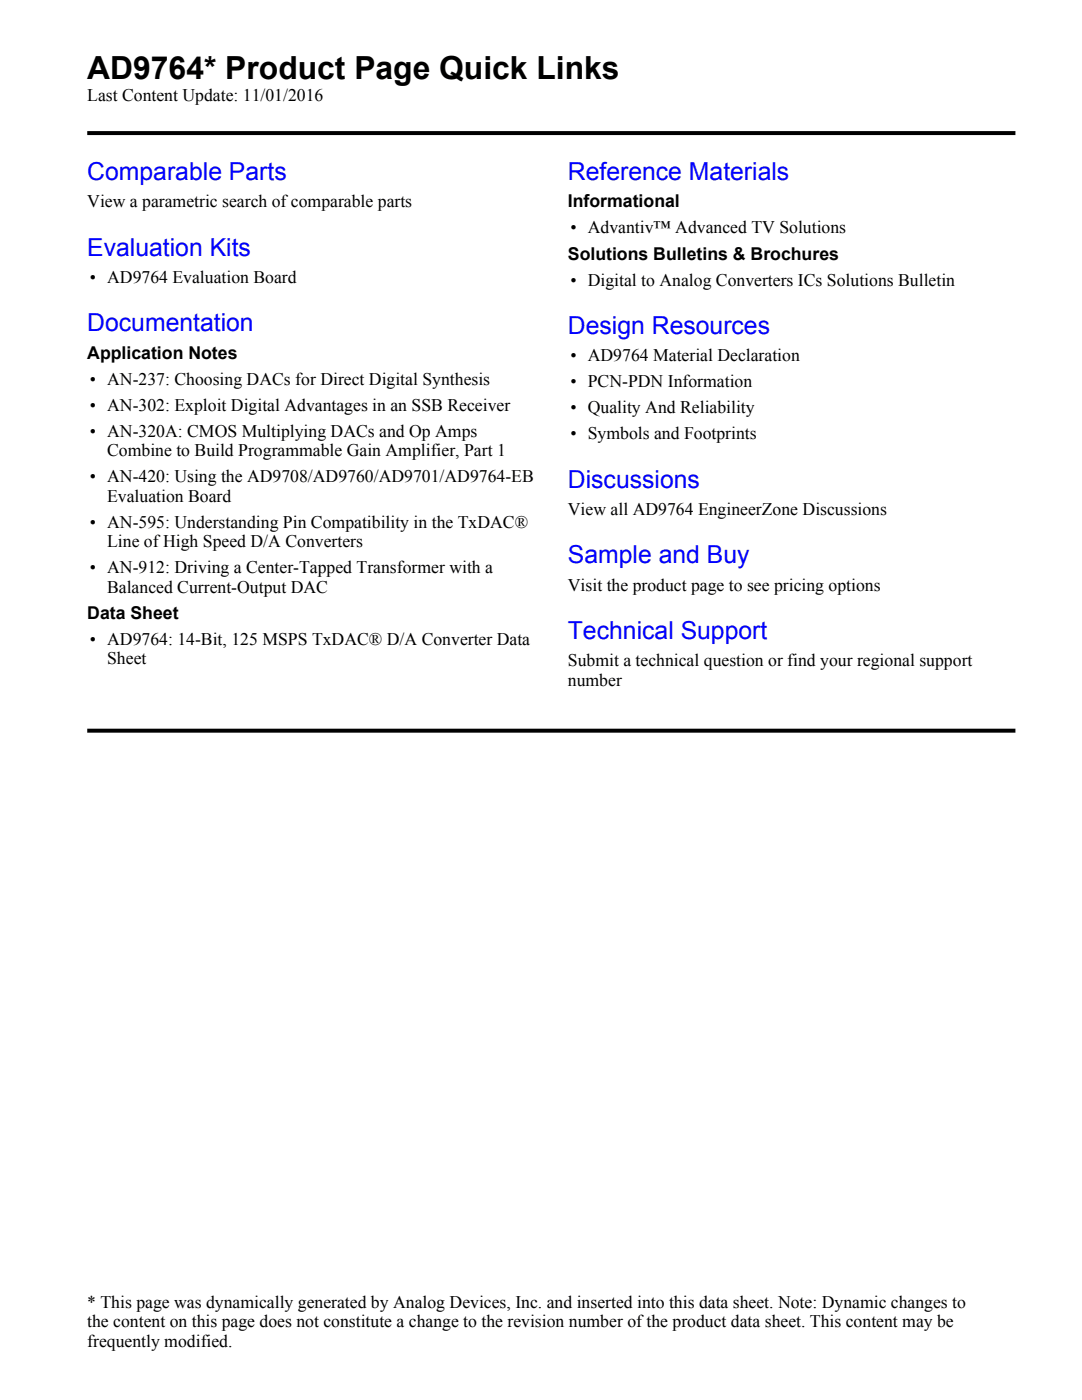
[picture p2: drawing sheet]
<svg xmlns="http://www.w3.org/2000/svg" width="216mm" height="279mm" viewBox="0 0 216 279" stroke-linecap="round" stroke-linejoin="round" font-family="sans-serif">
<defs><g id="words">
<text font-size="6.3" x="17.4" y="15.9">AD9764* Product Page Quick Links</text>
<g font-size="4.9" fill="#00f">
<text x="17.4" y="36">Comparable Parts</text>
<text x="113.3" y="36">Reference Materials</text>
<text x="17.4" y="51">Evaluation Kits</text>
<text x="17.4" y="66.1">Documentation</text>
<text x="113.3" y="66.7">Design Resources</text>
<text x="113.3" y="97.4">Discussions</text>
<text x="113.3" y="112.4">Sample and Buy</text>
<text x="113.3" y="127.5">Technical Support</text>
</g>
<g font-size="3.5">
<text x="17.4" y="20.2">Last Content Update: 11/01/2016</text>
<text x="17.4" y="41.4">View a parametric search of comparable parts</text>
<text x="113.3" y="41.4">Informational</text>
<text x="113.8" y="46.6">• Advantiv™ Advanced TV Solutions</text>
<text x="113.3" y="51.8">Solutions Bulletins &amp; Brochures</text>
<text x="17.9" y="56.5">• AD9764 Evaluation Board</text>
<text x="113.8" y="57">• Digital to Analog Converters ICs Solutions Bulletin</text>
<text x="17.4" y="71.6">Application Notes</text>
<text x="17.9" y="76.7">• AN-237: Choosing DACs for Direct Digital Synthesis</text>
<text x="113.8" y="72.1">• AD9764 Material Declaration</text>
<text x="113.8" y="77.3">• PCN-PDN Information</text>
<text x="17.9" y="81.9">• AN-302: Exploit Digital Advantages in an SSB Receiver</text>
<text x="113.8" y="82.5">• Quality And Reliability</text>
<text x="17.9" y="87.2">• AN-320A: CMOS Multiplying DACs and Op Amps</text>
<text x="113.8" y="87.7">• Symbols and Footprints</text>
<text x="21.4" y="91">Combine to Build Programmable Gain Amplifier, Part 1</text>
<text x="17.9" y="96.2">• AN-420: Using the AD9708/AD9760/AD9701/AD9764-EB</text>
<text x="21.4" y="100.1">Evaluation Board</text>
<text x="17.9" y="105.3">• AN-595: Understanding Pin Compatibility in the TxDAC®</text>
<text x="113.3" y="102.8">View all AD9764 EngineerZone Discussions</text>
<text x="21.4" y="109.2">Line of High Speed D/A Converters</text>
<text x="17.9" y="114.4">• AN-912: Driving a Center-Tapped Transformer with a</text>
<text x="21.4" y="118.3">Balanced Current-Output DAC</text>
<text x="113.3" y="117.9">Visit the product page to see pricing options</text>
<text x="17.4" y="123.5">Data Sheet</text>
<text x="17.9" y="128.7">• AD9764: 14-Bit, 125 MSPS TxDAC® D/A Converter Data</text>
<text x="21.4" y="132.6">Sheet</text>
<text x="113.3" y="132.9">Submit a technical question or find your regional support</text>
<text x="113.3" y="136.8">number</text>
<text x="17.4" y="261">* This page was dynamically generated by Analog Devices, Inc. and inserted into this data sheet. Note: Dynamic changes to</text>
<text x="17.4" y="264.8">the content on this page does not constitute a change to the revision number of the product data sheet. This content may be</text>
<text x="17.4" y="268.7">frequently modified.</text>
</g>
</g></defs>
<g fill="#000">
<path d="M17.4 26.2h92.4l.4 .8h-92.8zM109.8 26.2h92.8v.8h-92.4z"/>
<path d="M17.4 145.4h92.4l.4 .8h-92.8zM109.8 145.4h92.8v.8h-92.4z"/>
</g>
<use href="#words"/>
</svg>
